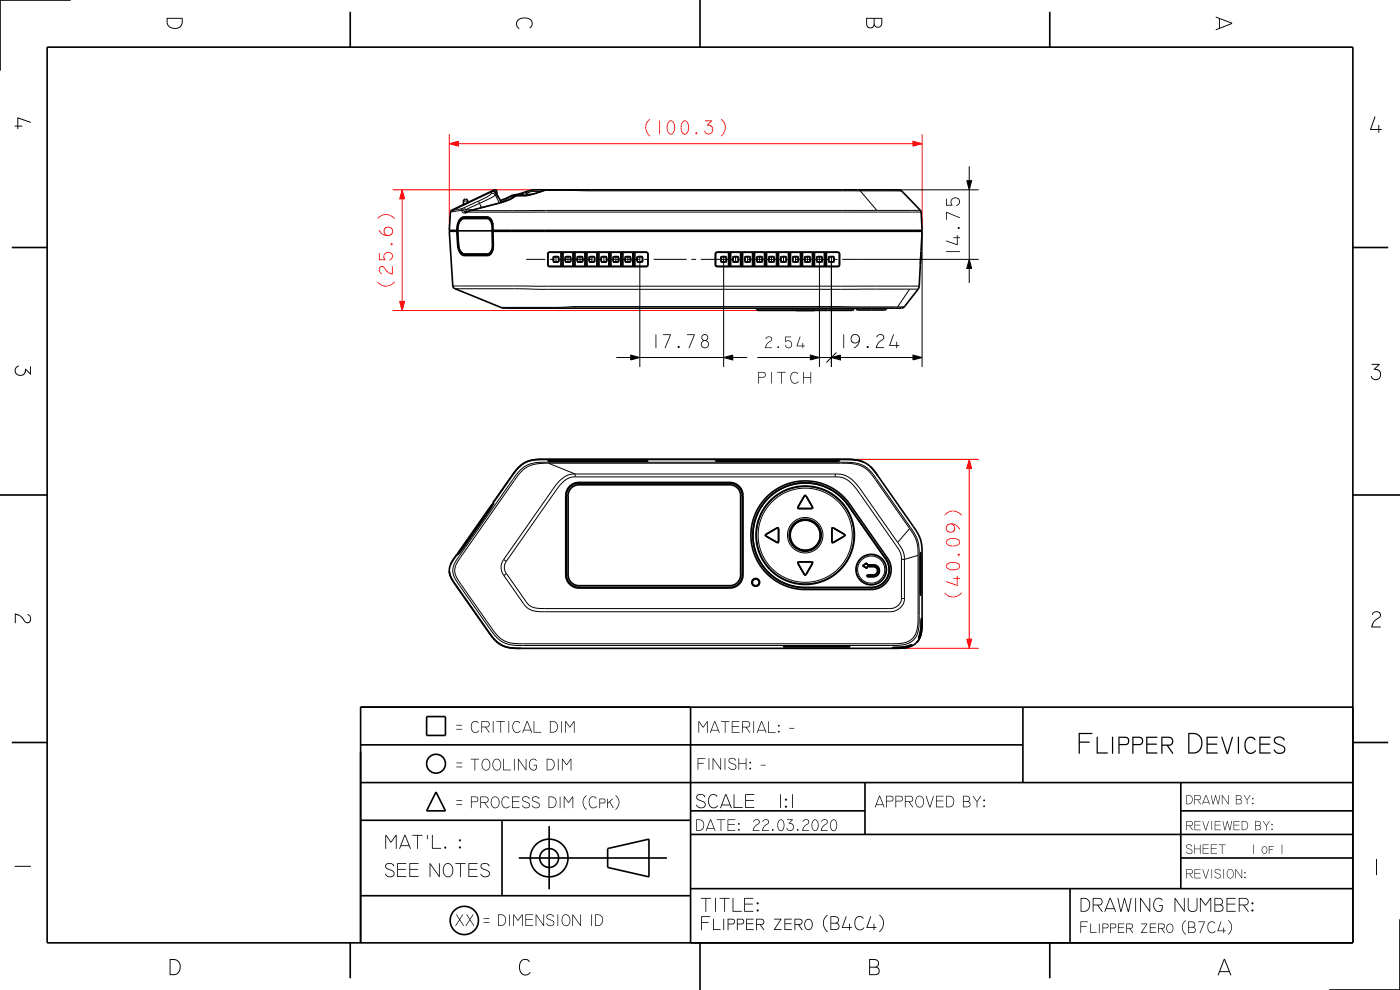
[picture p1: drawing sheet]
<svg xmlns="http://www.w3.org/2000/svg" width="297mm" height="210mm" viewBox="0 0 297 210" stroke-linecap="round" stroke-linejoin="round" font-family="sans-serif">
<path d="M95.3 28.5v20.4M195.6 28.5v20.4M83.3 40.3h41.6M83.3 65.9h86.1M178.8 97.4h28.8M189.6 137.5h18" fill="none" stroke="#f00" stroke-width=".21"/>
<g fill="none" stroke="#000" stroke-width=".21">
<path d="M96 44.9h-.4M96.2 44.6h-.4M96.2 44.6l-.2 .3M96.9 48.4h.2M97.3 51.9l-.2 .1M97.9 44.6l-1.9 .3M97.9 44.6l.1 .1M98 44.7l.2 .4 .4 .1M98 44.3l-1.8 .3M98 44.3l.3 .3M98 44.3l-.1 .3M98.3 44.6l.5 .3-.2 .3"/>
<path d="M98.3 44.6l-.3 .1M98.3 42.7h.9M98.4 46l.1 .1M98.5 53.9l.1 .1M98.5 46.2l-.1 .2M98.6 44l.1 .5M98.6 44l-.6 .3M98.6 45.2h.3M98.6 54.1l-.1 .1M98.7 44.5h.2M98.7 44.5l-.4 .1M98.9 44.5v.4l-.3 .3"/>
<path d="M99.1 44.9l-.2 .3M99.1 45.1l-.2 .1M99.2 44.9l-.1 .2M99.4 42.9l-1.4 .6M99.5 45l-.4 .1M99.7 44.7l-.2 .3M99.7 44.7h-.1M100.5 44.5h-1.6M101.5 42.6l.2 .5M101.5 42.6l-2.9 1.4M101.7 43.1l.3 .6M101.7 43.1l-3 1.4"/>
<path d="M102 43.7l.2 .4M102 43.7v.4M102.2 44.1l-2.5 .6M103.3 46l.1 .1M103.4 53.9l.1 .1M103.4 46.2l-.1 .2M103.5 54.1l-.1 .1M104.2 41.1v-.1a.73 .73 0 0 1 .9 .4M104.2 41.1a4.8 4.8 0 0 1-2.2 1.3l-.5 .2M104.3 40.7l-.1 .4M104.3 40.5l-.1 .1M104.3 40.7l-8.1 3.9"/>
<path d="M104.3 40.5h.1M104.3 40.5v.2M104.4 40.5h-.1M104.4 48.4h.2M104.5 40.5l.3 .1M104.5 40.5l.2 .1M104.5 40.5h.1M104.5 40.5h-.2M104.7 51.9h-.2M104.7 40.6l.3 .2M104.7 40.6l-.4 .1M104.9 40.7h.5"/>
<path d="M105 40.8l.1 .1M105 40.8l.2 .3M105.1 41.4l-3.4 1.7M105.1 41.4l.8 1.7M105.2 41v.1M105.2 41.1l-.1 .3M105.2 41.1l.2 .4M105.4 41.4v.1M105.4 41.5l.4 .4M105.6 41.6l.1 .2M105.6 41.7h.1M105.7 43.1l-3.5 1"/>
<path d="M105.8 43.1h-.1M108.4 41.7l-2.1 1.1M108.4 41.7h.1M108.5 41.5l-.1 .2M108.5 41.7h.1M108.6 41.7h.5M108.7 41.4l-.3 .3M108.7 41.4h.1M108.7 41.4l.1 .1M108.8 42l-3.1 1.1M108.8 42l-.2 .1M108.8 41.5l-.2 .2"/>
<path d="M108.8 41.5l-.3 .2M109 41.5h-.2l-.3 .6M109.4 41.6l-.6 .4M109.4 41.6h-.1M109.4 41.6h2M109.6 41.5h.1M109.6 41.5l-.2 .1M110.9 41.2l-2.1 .3M110.9 41.2h2.1M110.9 40.9h.1M111.6 55h4.1M111.8 41.5l-.4 .1"/>
<path d="M112.4 40.4l.1 .3M112.5 40.7l-.8 .3M113.2 40.3v.3M113.2 40.6l-.7 .1M113.2 40.6h1.7M114 40.9h.1M114 40.9l-2.6 .7M115.5 40.4l9.4 .1M115.5 40.4l-1.5 .5M116.2 40.3l-.7 .1M116.7 55h1M117.4 54.6h.1"/>
<path d="M117.4 55.4h.1M117.5 54.4v.1M117.5 55.6h.1M118 54.5v1M118.4 55.6h.1M118.4 54.4v.1M118.5 55.4h.1M118.5 54.6h.1M118.7 55h7M119.9 54.6h.1M119.9 55.4h.1M120.1 54.4v.1"/>
<path d="M120.1 55.6h.1M120.5 54.5v1M120.9 55.6h.1M120.9 54.4v.1M121.1 55.4h.1M121.1 54.6h.1M122.5 54.6h.1M122.5 55.4h.1M122.6 54.4v.1M122.6 55.6h.1M123 54.5v1M123.4 55.6h.1"/>
<path d="M123.5 54.4l-.1 .1M123.6 55.4h.1M123.6 54.6h.1M124.9 40.5h57.6M124.9 40.3v.2M125 54.6h.1M125 55.4h.1M125.1 54.4l.1 .1M125.2 55.6h-.1M125.6 54.5v1M126 55.6h.1M126 54.4v.1"/>
<path d="M126.1 55.4h.1M126.2 54.6h-.1M126.7 55h1M127.5 54.6h.1M127.6 55.4h-.1M127.7 54.4v.1M127.7 55.6h.1M128.1 54.5v1M128.5 55.6h.1M128.5 54.4v.1M128.7 55h7M128.7 55.4h.1"/>
<path d="M128.7 54.6h.1M130.1 54.6h.1M130.1 55.4h.1M130.2 54.4v.1M130.2 55.6h.1M130.7 54.5v1M131.1 55.6h.1M131.1 54.4v.1M131.2 55.4h.1M131.2 54.6h.1M132.6 54.6h.1M132.6 55.4h.1"/>
<path d="M132.8 54.4v.1M132.8 55.6h.1M133.2 54.5v1M133.6 55.6h.1M133.6 54.4v.1M133.8 55.4h.1M133.8 54.6h.1M135.2 54.6h.1M135.2 55.4h.1M135.3 54.4v.1M135.3 55.6h.1M135.7 54.5v23.3"/>
<path d="M136.1 55.6h.1M136.2 54.4l-.1 .1M136.3 55.4h.1M136.3 54.6h.1M136.7 55h1M138.7 55h7M146.7 55h1M148.7 55h7M152.9 54.6h.1M153 55.4h-.1M153.1 54.4v.1M153.1 55.6h.1"/>
<path d="M153.5 54.5v23.3M153.9 55.6h.1M153.9 54.4v.1M154.1 55.4h.1M154.1 54.6h.1M155.5 54.6h.1M155.5 55.4h.1M155.6 54.4v.1M155.6 55.6h.1M156.1 54.5v1M156.5 55.6h.1M156.5 54.4v.1"/>
<path d="M156.6 55.4h.1M156.6 54.6h.1M156.7 55h1M158 54.6h.1M158 55.4h.1M158.2 54.4v.1M158.2 55.6h.1M158.6 54.5v1M158.7 55h7M159 55.6h.1M159 54.4v.1M159.2 55.4h.1"/>
<path d="M159.2 54.6h.1M160.6 54.6h.1M160.6 55.4h.1M160.7 54.4v.1M160.7 55.6h.1M161.1 54.5v1M161.5 55.6h.1M161.6 54.4l-.1 .1M161.7 55.4h.1M161.7 54.6h.1M163.1 54.6h.1M163.1 55.4h.1"/>
<path d="M163.2 54.4l.1 .1M163.3 55.6h-.1M163.7 54.5v1M164.1 55.6h.1M164.1 54.4v.1M164.2 55.4h.1M164.3 54.6h-.1M165.6 54.6h.1M165.7 55.4h-.1M165.8 54.4v.1M165.8 55.6h.1M166.2 54.5v1"/>
<path d="M166.6 55.6h.1M166.6 54.4v.1M166.7 55h1M166.8 55.4h.1M166.8 54.6h.1M168.2 54.6h.1M168.2 55.4h.1M168.3 54.4v.1M168.3 55.6h.1M168.7 55h7M168.8 54.5v1M169.2 55.6h.1"/>
<path d="M169.2 54.4v.1M169.3 55.4h.1M169.3 54.6h.1M170.7 54.6h.1M170.7 55.4h.1M170.9 54.4v.1M170.9 55.6h.1M171.3 54.5v1M171.7 55.6h.1M171.7 54.4v.1M171.9 55.4h.1M171.9 54.6h.1"/>
<path d="M173.3 54.6h.1M173.3 55.4h.1M173.4 54.4v.1M173.4 55.6h.1M173.8 54.5v23.3M174.2 55.6h.1M174.3 54.4l-.1 .1M174.4 55.4h.1M174.4 54.6h.1M175.8 54.6h.1M175.8 55.4h.1M175.9 54.4l.1 .1"/>
<path d="M176 55.6h-.1M176.4 54.5v23.3M176.7 55h1M176.8 55.6h.1M176.8 54.4v.1M176.9 55.4h.1M177 54.6h-.1M178.7 55h28.9M182.5 40.5h8.8M182.5 40.5l3.5 4.1M189 40.3h18.6M195.3 44.6l-95.6 .1"/>
<path d="M195.3 55h.1M195.3 55v.4M195.3 54.4h.1M195.4 54l-.1 1M195.4 45h-95.9M195.6 49.1v28.7M96.1 60.7h98.9M96.5 61.2l18.5 .2 78-.1M106.8 65.2h-.5M106.8 65.2l.6 .2M122 65l-3.8 .2h-11.4M122 65v.4"/>
<path d="M122 65h55.2M160.5 65.6h20.6M177.2 65l13.2 .1M177.2 65v.4M181.6 65.5h6.4M191.9 65.1h-1.5M193 61.3l1.8 .1M193 61.3l-2.6 3.8M110.3 99.8a6.6 6.6 0 0 1 5.6-1.7h63.3l2.5 .2a6.3 6.3 0 0 1 4.3 3.3l7.2 10.4a8 8 0 0 1 1.8 5.7v14.3l-.3 2.2a3.9 3.9 0 0 1-4.1 2.7h-79.7a6.4 6.4 0 0 1-5.7-1.9l-8.3-11.6-.7-1.5-.1-1.2 .3-1.1 .6-1.1 12.1-17.2zM116.4 98.3a6.9 6.9 0 0 0-5.9 1.8l-13.4 18.9a3.5 3.5 0 0 0 .5 4.6l6.5 9.4M116.4 98.3h63.8a6.3 6.3 0 0 1 5.5 3.5l7.3 10.3M116.4 98.3l5.6 2.2"/>
<path d="M97.3 117.4h.1M98.5 115.8h.1M103.4 108.8h.1M104.5 107.1h.1M106.8 118.7a2.84 2.84 0 0 0 .1 3.4M106.8 118.7l.6 .4M107.4 119.1a2.17 2.17 0 0 0 0 2.6M120 105.1h.5M122 100.5a5.4 5.4 0 0 0-4.6 3.1l-10.6 15.1M122 101.2a5 5 0 0 0-4.1 2.8l-10.5 15.1M122 100.5h55.2M122 100.5v.7"/>
<path d="M122 101.2h55.2M122.8 102.3v.5M154.8 102.3v.5M157.1 105.1h.5M162.5 113.4h.1M162.5 113.7h.1M164.9 112h.1M164.9 115.1h.1M165.2 112.1h.1M165.2 114.9h.1M169.3 107.6h.1M169.3 119.5h.1"/>
<path d="M169.4 107.9h.1M169.4 119.2h.1M170.6 105.2h.1M171 105.2h.1M172.2 107.9h.1M172.2 119.2h.1M172.4 119.5h.1M172.4 107.6h.1M176.5 112.1h.1M176.5 114.9h.1M176.8 115.1h.1M176.8 112h.1"/>
<path d="M177.2 100.5h.3a5.8 5.8 0 0 1 4.9 3l8 11.6M177.2 101.2h1.1l1 .4 .9 .6 1 .9 9 12.7a4.3 4.3 0 0 1 1 2.9M177.2 100.5v.7M179.2 113.7h.1M179.2 113.4h.1M179.9 107.2h.1M180.3 106.9l-.4 .3M185.3 119.8h.1M187.9 118.6h.1M188.3 118.4l-.4 .2M190.4 115.1l.6 .7a4.4 4.4 0 0 1 .9 2.9M191.2 118.7h.7"/>
<path d="M191.2 118.7v8.3M191.9 118.7v8.3M193 112.1l.4 .6a7.5 7.5 0 0 1 1.4 5v13.5l-.2 1.9-.4 1.4-.5 .8-.8 .7-1.2 .4-2.7 .2h-78.1a6.4 6.4 0 0 1-6.8-3.6M193 112.1l-2.6 3M194.8 117.8l-2.9 .9M195.2 118.5h.2M195.2 118.5v6.4M195.3 117.4l-.1 1.1M195.3 117.4h.1M195.3 117.2v.2M195.3 117.2v.1M195.3 117.2h.1"/>
<path d="M195.3 117.2l.1 .2M195.4 117.4v1.1M195.4 117.4l-.1 .1M195.4 118.5v6.4M103.8 133.2h.1M104.1 133h.1M106.9 122.1l4.3 6.2a4.4 4.4 0 0 0 4.2 1.5l74-.1a2.89 2.89 0 0 0 2.5-2.7M107.4 121.7l4.6 6.4 .9 .6 1.3 .4h74.6a2.37 2.37 0 0 0 2.4-2.1M107.4 121.7l-.5 .4M120 121.9h.5M122.8 124.2v.5M154.8 124.2v.5"/>
<path d="M157.1 121.9h.5M166.2 137.2l1.5 .1M166.2 137.2h.1M166.4 137.1l-.2 .1M166.5 137.1l-.3 .1M166.9 137.1h12.7M167.7 137.1l-1.5 .1M167.7 137.1v.2M167.7 137.1h11.1M167.7 137.3h11.1M170.7 121.9h-.1M170.8 124.6v.5"/>
<path d="M171 121.9h.1M178.8 137.1l1.5 .1M178.8 137.1v.2M180 137.1l.3 .1M180.1 137.1l.2 .1M180.3 137.2l-1.5 .1M180.3 137.2h.1M183.9 122.1h.1M183.9 122.2h.1M184.1 122h.1M184.1 122.3h.1M184.8 124.6v.5"/>
<path d="M185.3 120.2h.1M185.3 122h.1M185.3 122.3h.1M189.2 137.4l1.5 .1M189.2 137.4h.1M189.3 137.4h-.1M189.4 137.4h-.2M190.7 137.3v.2M191.2 127h.7M192.6 137v.1M192.6 137.1l-.8 .1M192.6 137.1v.2"/>
<path d="M192.6 137.3l-1.9 .2M193.1 136.8l-.5 .3M193.3 136.8l.2 .1M193.5 136.8h-.2a12.4 12.4 0 0 1-4.1 .6M193.5 136.8h-.2M193.5 136.8v.1M193.5 136.9l-.9 .4M194.8 135.4h.1M194.9 135.3l-.1 .1M194.9 135.2v.2M195.1 134.5h.1M195.1 134.5l-.2 .6"/>
<path d="M195.1 134.5h.2M195.2 124.9l.1 1.4M195.2 124.9h.2M195.3 126.2v.1M195.3 133.7l-.2 .8M195.3 126.3h.1M195.3 134.5l-.4 .9M195.4 132.7l-.1 1.2-.5 1.5M195.4 132.6h.2M195.4 124.9l-.1 1.4M195.4 131.3v1.4M195.5 131.1l-.1 .2"/>
<path d="M195.5 131.1l.1 1.5M195.5 131.1h.1M195.6 132.6l-.3 1.9"/>
<circle cx="170.8" cy="113.5" r="3.1"/>
<circle cx="170.8" cy="113.5" r="10.3"/>
<circle cx="170.8" cy="113.5" r="3.8"/>
<circle cx="170.8" cy="113.5" r="10"/>
<circle cx="184.8" cy="120.8" r="2.88"/>
<circle cx="184.8" cy="120.8" r="3.2"/>
</g>
<g fill="none" stroke="#000" stroke-width=".35">
<path d="M10 10h277v190h-277zM15 0h-15v15M74.3 2.5v7.5M148.5 0v10M222.7 2.5v7.5M2.5 52.5h7.5M95.3 49.1l.8 11.6a2.18 2.18 0 0 0 1.6 1l8.6 3.5 .7 .2M95.3 48.9h1.6M95.3 49.1h1.6M95.3 48.9l.1 .1M95.4 49h100.1M95.4 49l-.1 .1"/>
<path d="M96.9 49.1l.3 3.4 .3 .9 .5 .6 .5 .2h4.9a1.94 1.94 0 0 0 1.3-2.2l-.1-2.9M96.9 48.9l.1 .1M97 49l.4 3.9a1.5 1.5 0 0 0 1.2 1.2h5l.7-.6M97 49l-.1 .1M97.6 47l.7-.6h5a1.68 1.68 0 0 1 1.1 2l.1 3.5a1.61 1.61 0 0 1-1.1 2h-4.9l-.4-.2-.4-.4M97.6 47l-.4 .8-.1 1.2 .2 3.2 .4 1.1M97.7 53.3l.4 .5 .4 .2h5.4M98 43.5l-2.4 1.3-.3 4.1M98.1 43.5h-.1M98.6 54l.4 .1M99 46.1l-.4 .1M99.4 42.9l-.2 .1-.1-.6-.1-.1h-.5l-.2 .4v.7l-.2 .1"/>
<path d="M103.4 46.2a1.39 1.39 0 0 1 1.1 1.4M103.8 46.2h-5.3a1.25 1.25 0 0 0-.9 .8M104.2 40.6l-6.1 2.9M104.3 46.7l.3 .9v1.3M104.3 46.7a1.12 1.12 0 0 0-1-.7l-5.2 .1-.4 .3-.5 .7-.3 1.8M104.3 46.7l-.8-.6h-5a2.11 2.11 0 0 0-1.4 2.3l-.1 .6M104.4 40.5l-.2 .1M104.5 40.5l.5 .3M104.5 40.5l.4-.2 .5 .1v1M104.5 40.5h-.1M104.6 48.9h91M104.6 48.9v.2"/>
<path d="M104.6 49.1h91M104.6 48.9v.1M104.6 52.7a1.36 1.36 0 0 1-1.1 1.3M105 40.8l.5 .8M105.5 41.6h.1M105.6 41.6l.1 .2M105.6 41.7l.1 .1M105.7 41.8l.6 1.2M109.7 41.5h-.3a8.7 8.7 0 0 1-3.6 1.6l-7 1.8M110.9 41.5v-.5l.4-.2 .4 .1 .1 .6M111 40.9h-.1a12.9 12.9 0 0 0-4.5 1.6h-.3M111.3 40.8l1.9-.5h77.5l.6 .2 4 4.2 .3 4.2"/>
<path d="M116.2 53.7v2.6M116.2 53.7h.1M116.2 40.3l-4.4 1.2h-2.9M116.2 56.3l.2 .2M116.2 56.3h.1M116.4 53.5h20.8M116.4 53.5l-.2 .2M116.4 53.5h.1M116.4 56.5h20.8M116.4 53.5h2.6M116.4 56.5h.1M117.4 55.4v-.8l1-.2 .1 .2v.9l-1 .1"/>
<path d="M117.4 55.4l.1 .2M117.4 54.6l.1-.1h.9l.1 .1M119 53.5h.2M119 53.5v3h.2M119.2 53.5v3M119.4 53.5h2.1M119.4 53.5v3h-.2M119.4 53.5h-.2M119.9 55.4l.2 .2M119.9 55.4v-.8l.2-.2h.8l.2 1M119.9 54.6l.2-.1h.8l.2 .1M120.1 55.6h.8"/>
<path d="M121.1 55.4l-.2 .2M121.5 53.5h.3M121.5 53.5v3h.3M121.8 53.5v3M122 53.5h2.1M122 53.5v3h-.2M122 53.5h-.2M122.5 55.4l.1 .2M122.5 55.4v-.8l1-.2 .1 1-.1 .2M122.5 54.6l.1-.1h.9l.1 .9-.2 .2M122.6 55.6h.9M124.1 53.5h.2"/>
<path d="M124.1 53.5v3h.2M124.3 53.5v3M124.5 53.5h2.1M124.5 53.5v3h-.2M124.5 53.5h-.2M125 54.6l1-.2 .1 1.1-.1 .1h-.9zM125 54.6l.2-.1h.8l.1 .9-.1 .2M126.6 53.5h.2M126.6 53.5v3h.2M126.8 53.5v3M127.1 53.5h2.1M127.1 53.5h-.3"/>
<path d="M127.1 53.5v3h-.3M127.5 54.6l1.1-.2 .1 1.1-.2 .1h-.8zM127.6 54.6l.1-.1h.9l.1 .9-.2 .2M129.2 53.5h.2M129.2 53.5v3h.2M129.4 53.5v3M129.6 53.5h2.1M129.6 53.5v3h-.2M129.6 53.5h-.2M130.1 55.4v-.8l.1-.2h.9l.1 1M130.1 55.4l.1 .2h.9l.1-.2M130.1 55.4l.1 .2"/>
<path d="M130.1 54.6l.1-.1h.9l.1 .1M131.2 55.4l-.1 .2M131.7 53.5h.2M131.7 53.5v3h.2M131.9 53.5v3M132.1 53.5h2.1M132.1 53.5v3h-.2M132.1 53.5h-.2M132.6 55.4v-.8l.2-.2h.8l.2 1M132.6 55.4l.2 .2h.8l.2-.2M132.6 55.4l.2 .2M132.6 54.6l.2-.1h.8l.2 .1"/>
<path d="M133.8 55.4l-.2 .2M134.2 53.5h.3M134.2 53.5v3h.3M134.5 53.5v3M134.7 53.5h2.5M134.7 53.5v3h-.2M134.7 53.5h-.2M135.2 54.6l1-.2 .1 .2v.9l-1 .1zM136.3 54.6l-.2-.1-.9 .1v.8l.1 .2M137.2 53.5l.2 .2M137.2 56.5h.1M137.2 53.5h.1"/>
<path d="M137.2 53.5l.3 .2M137.4 53.7l.1 2.6M137.5 56.3l-.3 .2M137.5 53.7h-.1M137.5 53.7v2.6M151.8 53.7h.1M151.8 56.3l.2 .2M151.8 53.7v2.6M151.8 56.3h.1M152 53.5h2.6M152 53.5l-.2 .2M152 53.5h25.9"/>
<path d="M152 56.5h25.9M152 56.5h.1M152.9 54.6l1.1-.2 .1 1.1-.2 .1h-.8zM153 54.6l.1-.1h.9l.1 .1M154.1 55.4l-.2 .2M154.6 53.5v3h.2M154.6 53.5h.2M154.8 53.5v3M155 53.5h2.1M155 53.5h-.2M155 53.5v3h-.2M155.5 55.4l.1 .2h.9l.1-.2"/>
<path d="M155.5 55.4v-.8l.1-.2h.9l.1 1M155.5 54.6l.1-.1h.9l.1 .1M155.5 55.4l.1 .2M156.6 55.4l-.1 .2M157.1 53.5v3h.2M157.1 53.5h.2M157.3 53.5v3M157.5 53.5h-.2M157.5 53.5v3h-.2M157.5 53.5h2.1M158 54.6l1-.2 .2 .2v.9l-1.1 .1zM159.2 54.6l-.2-.1-1 .1v.8l.2 .2"/>
<path d="M159.6 53.5v3h.3M159.6 53.5h.3M159.9 53.5v3M160.1 53.5h2.1M160.1 53.5h-.2M160.1 53.5v3h-.2M160.6 54.6l1-.2 .1 .2v.9l-1 .1zM161.7 54.6l-.2-.1-.9 .1v.8l.1 .2M162.2 53.5v3h.2M162.2 53.5h.2M162.4 53.5v3M162.6 53.5h2.1"/>
<path d="M162.6 53.5h-.2M162.6 53.5v3h-.2M163.1 54.6l1-.2 .2 .2-.1 .9-1 .1zM164.2 54.6l-.1-.1-1 .1v.8l.2 .2M164.7 53.5v3h.2M164.7 53.5h.2M164.9 53.5v3M165.2 53.5v3h-.3M165.2 53.5h2.1M165.2 53.5h-.3M165.6 55.4v-.8l1.1-.2 .1 .2v.9l-1 .1M165.6 55.4l.2 .2"/>
<path d="M165.7 54.6l.1-.1h.9l.1 .1M165.7 55.4l.1 .2M167.3 53.5v3h.2M167.3 53.5h.2M167.5 53.5v3M167.7 53.5h2.1M167.7 53.5h-.2M167.7 53.5v3h-.2M168.2 55.4l.1 .2M168.2 55.4v-.8l1-.2 .1 1-.1 .2M168.2 54.6l.1-.1h.9l.1 .9-.1 .2M168.3 55.6h.9"/>
<path d="M169.8 53.5v3h.2M169.8 53.5h.2M170 53.5v3M170.2 53.5h2.1M170.2 53.5h-.2M170.2 53.5v3h-.2M170.7 55.4l.2 .2M170.7 55.4v-.8l1-.2 .2 1-.2 .2M170.7 54.6l.2-.1h.8l.2 .9-.2 .2M170.9 55.6h.8M172.3 53.5v3h.3M172.3 53.5h.3"/>
<path d="M172.6 53.5v3M172.8 53.5h2.1M172.8 53.5h-.2M172.8 53.5v3h-.2M173.3 54.6l1-.2 .1 1.1-.1 .1h-.9zM173.3 54.6l.1-.1h.9l.1 .9-.2 .2M174.9 53.5v3h.2M174.9 53.5h.2M175.1 53.5v3M175.3 53.5h2.6M175.3 53.5h-.2M175.3 53.5v3h-.2"/>
<path d="M175.8 54.6l1-.2 .1 1.1-.1 .1h-.9zM175.8 54.6l.2-.1h.8l.1 .1M176.9 55.4l-.1 .2M177.9 53.5l.2 .2M177.9 56.5h.1M177.9 53.5h.1M178.1 53.7v2.6M178.1 56.3l-.2 .2M178.1 56.3h.1M178.1 53.7h.1M195.3 55.4l-.4 5.7-3 4-.7 .3h-84.2M195.4 53.6v.4"/>
<path d="M195.5 49l.1 .1M195.6 48.9l-.1 .1M195.6 49.1l-.3 6.9M287 52.5h7.5M160.5 65.4l.1 .4h.2h20h.3l.1-.4M168.8 65.8h4M181.6 65.4l.1 .3 .2 .1h5.8l.2-.1 .1-.3M115.5 97.4l-1.7 .1a6.1 6.1 0 0 0-5.1 3.3l-.2 .3M115.5 97.4l-2.5 .2-1.6 .5-1.5 1.2-1.4 1.8M115.5 97.4h63.3M116.4 97.7h20.8M116.4 97.7h-.2v.1h.2"/>
<path d="M116.4 97.7v.1M116.4 97.8h20.8M137.2 97.7v.1M137.2 97.7h.3v.1h-.3M152 97.7h-.2v.1h.2M152 97.7v.1M152 97.7h25.9M152 97.8h25.9M177.9 97.7h.2v.1h-.2M177.9 97.7v.1M178.8 97.4l2.6 .1 1.8 .5M178.8 97.4l2.7 .2a6.2 6.2 0 0 1 4.8 3.4"/>
<path d="M184.7 99l1.6 2M0 105h10M96.6 118.1l-1 1.6M96.6 118.1l-1 1.5-.3 1.5 .4 1.3 1 1.7M96.9 117.6l-.3 .5M96.9 117.6h.2M97 117.6h.1M97 117.6h-.1M97.1 117.3v.3M97.1 117.5l-.1 .1M97.1 117.6h.1M98.5 115.8l-1 1.4-.4 .1"/>
<path d="M98.5 115.8l-1.4 1.8M104.4 106.9v.3l-.5 .9-5.4 7.7M104.4 106.9l-7.3 10.4M104.6 106.7v.1M104.6 106.7l.1 .1M104.6 106.9h.1M104.6 106.9v.1M104.6 106.9h-.2M104.6 106.7l-.1 .2M104.6 106.8h.1M104.6 106.8v.1M104.7 106.8l-1.3 2"/>
<path d="M108.5 101.1l-3.9 5.6M120.8 103.2a2.81 2.81 0 0 1 2-.9h32a2.81 2.81 0 0 1 2.8 2.8v16.8a2.81 2.81 0 0 1-2.8 2.8h-32a2.8 2.8 0 0 1-2.8-2.8v-16.8a2.77 2.77 0 0 1 .8-1.9zM121 103.2a2.69 2.69 0 0 1 1.8-.7h32a2.66 2.66 0 0 1 2.7 2.6v16.8a2.66 2.66 0 0 1-2.7 2.7h-32a2.67 2.67 0 0 1-2.6-2.7v-16.8a2.66 2.66 0 0 1 .8-1.9zM121.2 103.5l.7-.5 .9-.2h32a2.29 2.29 0 0 1 2.3 2.3v16.8a2.29 2.29 0 0 1-2.3 2.3h-32a2.29 2.29 0 0 1-2.3-2.3v-16.8a2.29 2.29 0 0 1 .7-1.6zM162.5 113.4v.3l2.4 1.4M162.5 113.4l2.5-1.4 .2 .1-.1 3h-.2l-2.4-1.4zM162.6 105.5a11.5 11.5 0 0 1 17.7 1.4l8 11.5a4.2 4.2 0 0 1-3.5 6.7h-14a11.5 11.5 0 0 1-10.6-7.1 11.5 11.5 0 0 1 2.4-12.5zM162.9 105.8a11.1 11.1 0 0 1 17 1.4l8 11.4a3.8 3.8 0 0 1-3.1 6h-14a11.1 11.1 0 0 1-10.2-6.8 11.1 11.1 0 0 1 2.3-12zM169.3 119.3l2.9-.1 .2 .3-1.6 2.5-.1-.1zM169.3 107.6l.1 .3M169.4 119.2l-.1 .3M170.6 105.2h.4"/>
<path d="M170.7 105.2h.3M170.7 105.2l-1.4 2.4 .1 .3M171 105.2l1.4 2.6-3 .1M176.8 112l2.4 1.4v.3M176.8 112l-.3 .1v2.8l.3 .2M179.2 113.7l-2.4 1.4M183 120l.9 .6M183 120h.1M183.9 119.4v.4h1.4a1.25 1.25 0 0 1 1.2 1.3 1.25 1.25 0 0 1-1.2 1.2h-1.2l-.2-.1 .2-.2h1.2a.9 .9 0 0 0 .9-.9 .9 .9 0 0 0-.9-.9h-1.4v.4M183.9 119.4l-.9 .6M183.9 119.4h.1M186.3 101l7.5 10.7a8 8 0 0 1 1.8 5.8v14"/>
<path d="M195.2 117.7l.1 8.5M195.3 114.4h.1M195.3 117.2v.5M287 105h10M95.3 121.1l.3 1.3 1.1 1.7M96.7 124.1l6.8 9.7M103.5 133.8l1.5 2 1.4 1.1 1.8 .5 2.4 .1M103.5 133.8l1.3 1.8a6.4 6.4 0 0 0 5.8 1.9M166.4 137.1h13.7M183.9 120.6h.1M192.7 137.3l-1.2 .2M193.4 136.8h-.1a10.5 10.5 0 0 1-4 .6"/>
<path d="M195.5 131.2l-.2 2.6-.4 1.5M195.6 131.5l-.2 3-.4 1-.6 .8M195.6 131.5l-.2 3.1a3.9 3.9 0 0 1-4.2 2.9h-80.6M2.5 157.5h7.5M76.5 158h140.5M90.5 152h4v4h-4zM146.5 150v50M217 150v16M287 157.5h7.5M287 150h-210.5v50M76.5 166h210.5M76.5 174h70"/>
<path d="M92.5 168l2 4h-4zM106.5 174v16M116.5 175.2v13.4M146.5 177h140.5M146.5 172h37M183.5 166v11M250.5 172h36.5M250.5 166v22.5M76.5 190h70M110 182h31.5M128.9 180l8.8-2v8l-8.8-2zM146.5 188.5h140.5"/>
<path d="M227 188.5v11.5M250.5 182h36.5M297 195v15h-15M74.3 200v7.5M148.5 200v10M222.7 200v7.5"/>
<circle cx="170.8" cy="113.5" r="10.4"/>
<circle cx="170.8" cy="113.5" r="3.2"/>
<circle cx="170.8" cy="113.5" r="3.4"/>
<circle cx="160.3" cy="123.5" r=".84"/>
<circle cx="160.3" cy="123.5" r=".71"/>
<circle cx="184.8" cy="120.8" r="3.2"/>
<circle cx="92.5" cy="162" r="2"/>
<circle cx="98.5" cy="195.3" r="3"/>
<circle cx="116.5" cy="182" r="4"/>
<circle cx="116.5" cy="182" r="2"/>
</g>
<g fill="#000">
<path d="M35.3 3.8h3.5v.8a1.73 1.73 0 0 1-1.7 1.5 1.73 1.73 0 0 1-1.8-1.4zM35.5 4v.7a1.52 1.52 0 0 0 1.6 1.2 1.52 1.52 0 0 0 1.5-1.3v-.6z" fill-rule="evenodd"/>
<path d="M109.8 4.2a2 2 0 0 1 3.2 .6l-.1 .8-.5 .4 .4-.8a1.22 1.22 0 0 0-1.7-1.3 1.23 1.23 0 0 0-1.3 .7 1.23 1.23 0 0 0 .4 1.5l-.3-.1-.3-.5a1.26 1.26 0 0 1 .2-1.3z" fill-rule="evenodd"/>
<path d="M183.7 3.8h3.5v1a.9 .9 0 0 1-.6 1 .9 .9 0 0 1-1.1-.4l-.1 .3a.91 .91 0 0 1-1.1 .2 .91 .91 0 0 1-.6-1zM185.5 4v.7a.73 .73 0 0 0 .7 1 .73 .73 0 0 0 .8-.9v-.8zM183.9 4v.9a.73 .73 0 0 0 .8 .9 .73 .73 0 0 0 .6-1v-.8z" fill-rule="evenodd"/>
<path d="M257.9 3.6l3.4 1.2 .1 .2-3.4 1.4-.1-.2 .7-.2v-2l-.7-.3zM258.8 4.1v1.8l2.3-1z" fill-rule="evenodd"/>
<path d="M3.7 24.9l2.8 1 .1 .1-2.7-.9v1.5h.7l.1 .2-.8 .1v.4l-.2 .1v-.5l-.6-.1 .6-.1z" fill-rule="evenodd"/>
<path d="M291.6 24.7l.2 .1-.9 2.6h1.5v-.8l.1-.1 .1 .9 .5 .1-.5 .1v.5h-.2v-.5l-1.8-.1z" fill-rule="evenodd"/>
<path d="M3.4 77.8l.6-.2-.5 .4-.2 .4a1.04 1.04 0 0 0 1.2 1.1 1.04 1.04 0 0 0 .9-1.3l1 .9v-1.3l.2-.1-.1 1.8-1-.9a1.19 1.19 0 0 1-1.6 1.1 1.19 1.19 0 0 1-.5-1.9z" fill-rule="evenodd"/>
<path d="M291 77.2h1.7l-.9 1a1.19 1.19 0 0 1 1.1 1.8 1.19 1.19 0 0 1-2.1 0v-.2l.1-.1 .3 .5 .5 .2a1.04 1.04 0 0 0 1.1-1.1 1.04 1.04 0 0 0-1.4-.9l1-1h-1.4z" fill-rule="evenodd"/>
<path d="M3.1 130.1l1 .3 .7 .6a1.45 1.45 0 0 0 1.1 1l.4-.2 .1-.4-.1-.6-.5-.4 .1-.1a.96 .96 0 0 1 .7 1.1 .96 .96 0 0 1-1.1 .7l-.3-.2a2.38 2.38 0 0 0-1.9-1.5v1.7l-.1 .1z" fill-rule="evenodd"/>
<path d="M291.3 129.9a.91 .91 0 0 1 1.2-.2 .91 .91 0 0 1 .3 1.2l-.2 .2a2.38 2.38 0 0 0-1.5 1.8h1.7l.1 .2h-2l.3-1 .5-.6a1.46 1.46 0 0 0 1-1.1l-.2-.4-.5-.1-.5 .1-.4 .4-.1-.1z" fill-rule="evenodd"/>
<path d="M96.8 153.8h1.2l-1.1 .1zM96.8 154.6l1.2 .1-1.1 .1zM100.2 153.2l.3-.2h.5l.3 .1 .2 .3-.6-.3a1.13 1.13 0 0 0-.9 1.1 1.13 1.13 0 0 0 1 1.1l.6-.3-.5 .4a1.2 1.2 0 0 1-1.1-1.8zM102.1 153h1.2l.4 .2 .2 .4-.1 .4-.3 .3h-.4l.7 1.1-.9-1.1h-.6v1.1h-.2zM102.3 153.1v1h1.1l.3-.2v-.4l-.2-.3zM104.6 153h.1l-.1 2.4zM105.3 153h1.8v.1h-.8v2.3h-.1v-2.3h-.8zM107.9 153h.1v2.4zM109.1 153.2l.3-.2h.5l.4 .4-.6-.3a1.15 1.15 0 0 0-.9 1.1 1.15 1.15 0 0 0 .9 1.1l.7-.3-.5 .4a1.17 1.17 0 0 1-1.2-1.7zM111.7 153h.2l.9 2.4-.2-.5h-1.5l-.1 .5h-.2zM111.8 153.1l-.6 1.7h1.3zM113.2 153h.1v2.3h1.5v.1h-1.6zM116.7 153h.6a1.23 1.23 0 0 1 1 1.2 1.23 1.23 0 0 1-1 1.2h-.6zM116.8 153.1v2.2h.5a1.09 1.09 0 0 0 .9-1.1 1.09 1.09 0 0 0-.9-1.1zM119 153h.2l-.1 2.4zM119.9 153h.2l.8 1.1 .8-1.1h.2v2.4h-.2v-2.2l-.8 1.1-.9-1.1v2.2h-.1z" fill-rule="evenodd"/>
<path d="M148.2 153l.2 .1 .8 1.1 .8-1.2h.2l-.1 2.5-.1-.1v-2.2l-.8 1.2-.9-1.2v2.2h-.1zM151.5 153h.2l.9 2.5-.3-.5h-1.4l-.1 .4h-.2zM151.6 153.1l-.6 1.7h1.3zM152.9 153h1.8v.1h-.8v2.4l-.1-.1v-2.3h-.8zM155.2 153h1.7l-.1 .1h-1.4v.9l1.4 .1-1.4 .1v1.1h1.4v.1h-1.6zM157.4 153h1.2l.4 .2 .1 .4v.4l-.3 .3h-.4l.7 1.1-.9-1.1h-.6v1.1h-.2zM157.6 153.1v1.1h1l.3-.2 .1-.4-.2-.4zM159.8 153l.2 .1-.1 2.4zM161.5 153h.2l.9 2.5-.3-.5h-1.4l-.2 .4h-.1zM161.6 153.1l-.7 1.7h1.3zM163 153h.1v2.3h1.4v.1h-1.6zM165 154a.2 .2 0 0 1 .4 0 .2 .2 0 0 1-.4 0zM165 155.2a.2 .2 0 0 1 .4 0 .2 .2 0 0 1-.4 0zM167.4 154.4l1.1 .1-1 .1z" fill-rule="evenodd"/>
<path d="M228.8 155.5h2.8l.2 .1-.2 .1h-2.5v1.6h2l.1 .2-2.1 .1-.1 2.3-.2-.1zM232.7 156.3l.2 .1v3.2h2l.1 .2-2.4 .1zM235.9 156.3l.3 .1v3.4l-.2 .1-.1-.1zM237.3 156.3h1.4a.91 .91 0 0 1 .9 .8 .91 .91 0 0 1-.9 1h-1.2v1.7l-.2 .1zM237.5 156.5v1.3l1.6-.1a.69 .69 0 0 0 .2-.7 .69 .69 0 0 0-.6-.5zM240.2 156.3h1.4a.91 .91 0 0 1 .9 .8 .91 .91 0 0 1-.8 1h-1.2v1.7l-.3 .1zM240.5 156.5v1.3l1.6-.1a.69 .69 0 0 0 .1-.7 .69 .69 0 0 0-.6-.5zM243.2 156.3h2.3l-.1 .2h-2v1.2l2 .1-.1 .2h-1.9v1.6h2l.1 .2-2.3 .1zM246.4 156.3h1.5a.98 .98 0 0 1 1 .8 .98 .98 0 0 1-.8 1.1h-.3l1.1 1.7h-.2l-1.2-1.7h-.9v1.6l-.2 .1zM246.6 156.5v1.4h1.5l.5-.4a.71 .71 0 0 0-.7-1zM252.1 155.5h1.1a2.24 2.24 0 0 1 1.9 2 2.24 2.24 0 0 1-1.5 2.3l-1.5 .1zM252.3 155.7v3.9h.9a1.97 1.97 0 0 0 1.6-1.9 1.97 1.97 0 0 0-1.5-2zM256 156.3h2.3l-.1 .2h-2v1.2l2 .1-.1 .2h-1.9v1.6h2l.1 .2-2.3 .1zM259.1 156.3l.2 .1 1.1 3.2 .9-3.2 .3-.1-1.1 3.6h-.3zM262.6 156.3l.3 .1v3.4l-.2 .1-.1-.1zM264.5 156.6a1 1 0 0 1 1-.4 1 1 0 0 1 .8 .8h-.1a1.03 1.03 0 0 0-1.3-.4 1.03 1.03 0 0 0-.6 1.2 1.37 1.37 0 0 0 1.3 1.8l.8-.4v.2l-.6 .4a1.38 1.38 0 0 1-1.8-1.6l.1-1zM267.2 156.3h2.3l-.1 .2h-2v1.2l2 .1-.1 .2h-1.9v1.6h2l.1 .2-2.3 .1zM270.4 156.5a1.28 1.28 0 0 1 2.1 .5l-.2 .1-.3-.5a1.02 1.02 0 0 0-1.5 .5 2.42 2.42 0 0 0 1.7 1.1 1 1 0 0 1 .3 1.3 1 1 0 0 1-1.2 .4 .93 .93 0 0 1-1.1-.9h.2l.3 .4a1.06 1.06 0 0 0 1.7-.4 2.13 2.13 0 0 0-1.7-1.2l-.5-.5z" fill-rule="evenodd"/>
<path d="M81.8 177.1l.2 .1 .9 1.3 1-1.3 .2-.1v3l-.1-.1v-2.6l-1.1 1.3-1-1.3v2.6l-.1 .1zM85.8 177.1l.2 .1 1.1 2.9-.3-.6h-1.7l-.2 .5h-.2zM85.9 177.3l-.8 2h1.6zM87.5 177.1h2.1v.2h-1v2.8l-.1-.1v-2.7h-1zM90.6 177.1l.1 .1v.8zM91.7 177.1l.1 .1v2.7h1.7v.1h-1.9zM94.2 179.8a.25 .25 0 0 1 .5 0 .25 .25 0 0 1-.5 0zM97.4 178.3a.22 .22 0 0 1 .4 0 .22 .22 0 0 1-.4 0zM97.4 179.8a.22 .22 0 0 1 .4 0 .22 .22 0 0 1-.4 0z" fill-rule="evenodd"/>
<path d="M96.8 161.8l1.2 .1h-1.1zM96.8 162.6l1.2 .1-1.1 .1zM99.9 161h1.7l-.8 .1v2.3h-.1v-2.3h-.8zM102.5 161.2a1 1 0 0 1 1.2 0 1 1 0 0 1 .3 1.2 .95 .95 0 0 1-1 1 .95 .95 0 0 1-.8-1.2zM102.6 161.3l-.3 .9a.84 .84 0 0 0 .9 1.1 .84 .84 0 0 0 .7-1.2 .81 .81 0 0 0-.4-.8 .81 .81 0 0 0-.9 0zM104.8 161.2a1 1 0 0 1 1.2 0 1 1 0 0 1 .3 1.2 .95 .95 0 0 1-1 1 .95 .95 0 0 1-.8-1.2zM104.9 161.3l-.3 .8a.81 .81 0 0 0 .3 1 .81 .81 0 0 0 1.1-.1l.2-.7a.86 .86 0 0 0-.3-1 .86 .86 0 0 0-1 0zM106.8 161h.1v2.3h1.4v.1h-1.5zM109.1 161h.1l-.1 2.4zM109.9 161l1.6 2.1v-2.1h.2v2.4l-1.7-2.2v2.2h-.1zM112.5 161.2l.4-.2 .4-.1 .4 .2 .1 .3-.5-.3a1.1 1.1 0 0 0-.9 1.1 1.1 1.1 0 0 0 1 1.1l.3-.3v-.6l-.5-.1 .7-.1v.3a.82 .82 0 0 1-.7 1 .82 .82 0 0 1-.9-.8 1.6 1.6 0 0 1 .2-1.5zM116 161h.6a1.23 1.23 0 0 1 1.1 1.2 1.23 1.23 0 0 1-1.1 1.2h-.6zM116.1 161.1v2.2h.5a1.09 1.09 0 0 0 .9-1.1 1.09 1.09 0 0 0-.9-1.1zM118.4 161h.1l-.1 2.4zM119.2 161h.2l.8 1.1 .8-1.1h.2v2.4h-.1v-2.2l-.9 1.1-.8-1.1v2.2h-.2z" fill-rule="evenodd"/>
<path d="M96.8 169.8l1.2 .1h-1.1zM96.8 170.6l1.2 .1-1.1 .1zM99.9 169h1a.6 .6 0 0 1 .6 .5 .6 .6 0 0 1-.6 .7h-.9v1.2h-.1zM100 169.1v.9h1l.3-.2a.49 .49 0 0 0-.4-.7zM101.9 169h1.2l.4 .2 .1 .4v.4l-.3 .3h-.4l.7 1.1-.9-1.1h-.7v1.1h-.1zM102.1 169.1l-.1 1h1.2l.2-.2 .1-.4-.3-.3zM104.5 169.2a1 1 0 0 1 1.2 0 1 1 0 0 1 .3 1.2 .95 .95 0 0 1-1.1 1 .95 .95 0 0 1-.8-1.2zM104.6 169.3l-.3 .9a.84 .84 0 0 0 .8 1.1 .84 .84 0 0 0 .7-1.2 .81 .81 0 0 0-.3-.8 .81 .81 0 0 0-.9 0zM106.7 169.2l.8-.2 .5 .4-.6-.3a1.18 1.18 0 0 0-.9 1 1.18 1.18 0 0 0 .6 1.2h.5l.5-.3-.5 .4a1.16 1.16 0 0 1-1.1-.5 1.16 1.16 0 0 1-.1-1.2zM108.6 169h1.6l-1.4 .1v.9h1.4l-1.4 .1v1.2h1.4v.1h-1.6zM110.9 169.1a.88 .88 0 0 1 1.4 .4l-.5-.4a.51 .51 0 0 0-.7 0 .51 .51 0 0 0 .1 .8l.3 .1a.74 .74 0 0 1 .8 .5 .74 .74 0 0 1-.3 .9h-.8l-.5-.6 .5 .4a.58 .58 0 0 0 .8 0 .58 .58 0 0 0 0-.9l-.3-.1a.77 .77 0 0 1-.8-1.1zM113 169.1a.88 .88 0 0 1 1.4 .4l-.5-.4a.51 .51 0 0 0-.7 0 .51 .51 0 0 0 0 .8l.4 .1a.74 .74 0 0 1 .8 .5 .74 .74 0 0 1-.3 .9h-.8l-.5-.6 .5 .4a.58 .58 0 0 0 .8 0 .58 .58 0 0 0-.1-.9l-.2-.1a.77 .77 0 0 1-.8-1.1zM116.4 169h.6a1.23 1.23 0 0 1 1.1 1.2 1.23 1.23 0 0 1-1.1 1.2h-.6zM116.5 169.1v2.2h.5a1.09 1.09 0 0 0 .9-1.1 1.09 1.09 0 0 0-.9-1.1zM118.8 169h.1l-.1 2.4zM119.6 169h.2l.8 1.1 .8-1.1h.2v2.4h-.1v-2.2l-.9 1.1-.9-1.1v2.2h-.1zM124.2 168.8l.2-.1v.1a1.99 1.99 0 0 0 .1 2.9l-.5-.3a1.95 1.95 0 0 1 .2-2.6zM125.3 169.2l.7-.2 .5 .4-.6-.3a1.18 1.18 0 0 0-.9 1 1.18 1.18 0 0 0 .7 1.2h.4l.5-.3-.5 .4a1.16 1.16 0 0 1-1.1-.5 1.16 1.16 0 0 1 0-1.2zM127.2 169.4h.7a.5 .5 0 0 1 .6 .5 .5 .5 0 0 1-.5 .5h-.7v1h-.1zM127.3 169.5v.8h.8l.2-.2a.37 .37 0 0 0-.4-.6zM128.8 169.4h.2v.9l1-.9-.6 .6 .7 1.4-.8-1.3-.3 .4v.9h-.2zM130.6 168.7a1.94 1.94 0 0 1 0 3.1l-.1-.1 .4-.4a1.94 1.94 0 0 0-.3-2.6z" fill-rule="evenodd"/>
<path d="M147.7 173.8h.6a1.23 1.23 0 0 1 1.1 1.2 1.23 1.23 0 0 1-1.1 1.2h-.6zM147.8 174v2.1h.5a1.09 1.09 0 0 0 .9-1.1 1.09 1.09 0 0 0-.9-1zM150.6 173.8l.2 .1 .9 2.4-.2-.5h-1.5l-.1 .4-.2 .1zM150.7 174l-.6 1.6h1.3zM152.1 173.8h1.7v.2h-.8v2.3l-.1-.1v-2.2h-.8zM154.4 173.8h1.6l-.1 .2h-1.4v.8l1.4 .1-1.4 .1v1.1h1.4v.1h-1.5zM156.6 174.8a.18 .18 0 0 1 .3 0 .18 .18 0 0 1-.3 0zM156.6 176a.18 .18 0 0 1 .3 0 .18 .18 0 0 1-.3 0z" fill-rule="evenodd"/>
<path d="M148 160.8l1.6 .1-1.5 .1v.8l1.2 .1-1.2 .1v1.3zM150.3 160.8l.2 .1-.1 2.4zM151.2 160.8l1.6 2.2v-2.1l.2-.1-.1 2.5-1.6-2.2v2.1l-.1 .1zM153.7 160.8l.2 .1-.1 2.4zM154.7 161a.88 .88 0 0 1 1.4 .3l-.5-.3a.51 .51 0 0 0-.7 0 .51 .51 0 0 0 0 .7l.4 .2a.74 .74 0 0 1 .8 .5 .74 .74 0 0 1-.3 .8h-.8l-.5-.5 .5 .3a.58 .58 0 0 0 .8 .1 .58 .58 0 0 0 0-.9l-.4-.1a.72 .72 0 0 1-.7-1.1zM156.7 160.8l.1 .1v1h1.4v-1l.1-.1v2.5l-.1-.1v-1.1h-1.4v1.1l-.1 .1zM159 161.8a.18 .18 0 0 1 .3 0 .18 .18 0 0 1-.3 0zM159 163a.18 .18 0 0 1 .3 0 .18 .18 0 0 1-.3 0zM161.4 162.3h1.1l-1.1 .1z" fill-rule="evenodd"/>
<path d="M147.9 168.7a1.03 1.03 0 0 1 1.7 .4l-.5-.4a.63 .63 0 0 0-.9-.1 .63 .63 0 0 0-.1 .9l.4 .2a1.07 1.07 0 0 1 1.1 1.4 1.18 1.18 0 0 1-1.9-.3l.1-.1 .3 .4a.87 .87 0 0 0 1.4-.5 2.35 2.35 0 0 0-1.5-.9l-.3-.5zM150.6 168.8l.4-.3h.5l.5 .1 .2 .4-.7-.4a1.09 1.09 0 0 0-1.1 1.6 1.06 1.06 0 0 0 .7 1 1.06 1.06 0 0 0 1.2-.3l-.6 .5a1.27 1.27 0 0 1-1.5-1.6zM153.9 168.5h.2l1.1 2.9-.4-.6h-1.6l-.3 .6h-.1zM154 168.7l-.8 2h1.6zM155.7 168.5l.1 .1v2.6h1.7v.2h-1.9zM158.1 168.5h1.9v.1h-1.7v1.1l1.6 .1-1.6 .1v1.3h1.7v.2h-1.9z" fill-rule="evenodd"/>
<path d="M159.9 174a.68 .68 0 0 1 1.2 .1 .68 .68 0 0 1-.6 1l-.4 .4-.2 .6h1.2v.1h-1.4l.2-.7 .5-.5a.56 .56 0 0 0 .6-.3 .56 .56 0 0 0-.1-.7h-.6l-.5 .3zM161.9 174a.68 .68 0 0 1 1.2 .1 .68 .68 0 0 1-.6 1l-.4 .4-.3 .6h1.3v.1h-1.5l.3-.7 .5-.5a.56 .56 0 0 0 .5-.3 .56 .56 0 0 0-.1-.7h-.5l-.5 .3zM163.8 176.1a.19 .19 0 0 1 .3 0 .19 .19 0 0 1-.3 0zM165.3 173.9a.77 .77 0 0 1 .9 .1 .77 .77 0 0 1 .2 .9v.2a.87 .87 0 0 1-.2 .9 .87 .87 0 0 1-.8 .2l-.3-.4-.2-.6 .1-.7zM165.4 174.1l-.3 .5v.8a.6 .6 0 0 0 .6 .8 .6 .6 0 0 0 .5-.8v-.7a.58 .58 0 0 0-.2-.6 .58 .58 0 0 0-.6 0zM167 173.8h1.2l-.6 .8a.85 .85 0 0 1 .9 .6 .85 .85 0 0 1-.6 1 .85 .85 0 0 1-1.1-.5l.2-.1 .3 .5h.4l.4-.2 .2-.4-.3-.6-.7-.2 .7-.7h-1zM169 176.1a.2 .2 0 0 1 .4 0 .2 .2 0 0 1-.4 0zM170.4 174a.68 .68 0 0 1 1.2 .1 .68 .68 0 0 1-.6 1l-.4 .4-.2 .6h1.2v.1h-1.4l.2-.7 .5-.5a.56 .56 0 0 0 .5-.3 .56 .56 0 0 0 0-.7h-.6l-.5 .3zM172.5 174a.73 .73 0 0 1 .8 0 .73 .73 0 0 1 .3 .8l.1 .3a.87 .87 0 0 1-.2 .9 .87 .87 0 0 1-.9 .2l-.3-.4-.1-.6v-.7zM172.6 174.1l-.3 .5v.8a.6 .6 0 0 0 .6 .8 .6 .6 0 0 0 .6-.8v-.7a.58 .58 0 0 0-.2-.6 .58 .58 0 0 0-.7 0zM174.4 174a.68 .68 0 0 1 1.1 .1 .68 .68 0 0 1-.6 1l-.4 .4-.2 .6h1.2l.1 .1h-1.5l.3-.7 .4-.5a.56 .56 0 0 0 .6-.3 .56 .56 0 0 0-.1-.7h-.6l-.5 .3zM176.5 173.9a.77 .77 0 0 1 .8 .1 .77 .77 0 0 1 .3 .9v.2a.87 .87 0 0 1-.2 .9 .87 .87 0 0 1-.9 .2l-.3-.4-.1-.6 .1-.8zM176.6 174.1l-.3 .5v.8a.6 .6 0 0 0 .6 .8 .6 .6 0 0 0 .5-.8v-.7a.58 .58 0 0 0-.2-.6 .58 .58 0 0 0-.6 0z" fill-rule="evenodd"/>
<path d="M165.5 168.5h.1v2.9zM166.5 169.6a.25 .25 0 0 1 .5 0 .25 .25 0 0 1-.5 0zM166.5 171.1a.25 .25 0 0 1 .5 0 .25 .25 0 0 1-.5 0zM168.1 168.5h.1v2.9z" fill-rule="evenodd"/>
<path d="M186.5 168.8l.2 .1 .9 2.4-.3-.5h-1.4l-.2 .5h-.1zM186.6 169l-.6 1.6h1.3zM188 168.8h.9a.6 .6 0 0 1 .7 .6 .6 .6 0 0 1-.6 .6h-.9v1.2l-.1 .1zM188.1 168.9v1h1l.2-.2a.49 .49 0 0 0-.4-.8zM190 168.8h.9a.6 .6 0 0 1 .7 .6 .6 .6 0 0 1-.6 .6h-.9v1.2l-.1 .1zM190.1 168.9v1h1l.2-.2a.49 .49 0 0 0-.4-.8zM192 168.8h1.2l.4 .3 .1 .4-.1 .4-.6 .2 .7 1.2-.9-1.2h-.7v1.1l-.1 .1zM192.1 168.9v1.1h1.1l.3-.2v-.5l-.2-.3zM194.6 169a1.08 1.08 0 0 1 1.2 .2 1.08 1.08 0 0 1 .2 1.3 .92 .92 0 0 1-1.1 .8 .92 .92 0 0 1-.7-1.1l.1-.7zM194.6 169.1l-.3 1a.84 .84 0 0 0 .9 1.1 .84 .84 0 0 0 .7-1.2 .81 .81 0 0 0-.3-.9 .81 .81 0 0 0-1 0zM196.4 168.8h.1l.8 2.3 .7-2.3 .1 .1-.8 2.4-.1-.1zM198.6 168.8h1.6v.1h-1.5v.9l1.4 .1-1.4 .1v1.1h1.4l.1 .1h-1.6zM200.7 168.8h.7a1.23 1.23 0 0 1 1 1.2 1.23 1.23 0 0 1-1 1.2h-.7zM200.9 169v2.1h.5a1.09 1.09 0 0 0 .9-1.1 1.09 1.09 0 0 0-.9-1zM204.3 168.8l1.1 .1a.63 .63 0 0 1 .4 .5 .63 .63 0 0 1-.4 .6l.3 .1a.66 .66 0 0 1 .1 .8 .66 .66 0 0 1-.7 .3h-.8zM204.4 168.9v1.1h.8l.4-.2v-.4l-.1-.3zM204.4 170.1v1h.7a.54 .54 0 0 0 .6-.6 .54 .54 0 0 0-.8-.4zM206.4 168.8l.9 1.2 .7-1.2 .1 .1a2.78 2.78 0 0 0-.8 2.3h-.1a2.82 2.82 0 0 0-.8-2.3zM208.6 169.8a.2 .2 0 0 1 .4 0 .2 .2 0 0 1-.4 0zM208.6 171a.2 .2 0 0 1 .4 0 .2 .2 0 0 1-.4 0z" fill-rule="evenodd"/>
<path d="M251.7 168.6h.5a.99 .99 0 0 1 .8 1 .99 .99 0 0 1-.8 1h-.5zM251.8 168.8v1.7h.4a.87 .87 0 0 0 .7-.9 .87 .87 0 0 0-.7-.8zM253.4 168.6l1 .1 .3 .2v.6l-.5 .2 .5 .9-.7-.9h-.5l-.1 .9zM253.5 168.8v.8h.9l.2-.2v-.3l-.2-.3zM255.8 168.7h.1l.7 1.9-.2-.4h-1.1l-.3 .4zM255.8 168.8l-.5 1.3h1.1zM256.9 168.7l.5 1.7 .5-1.8 .5 1.8 .5-1.7-.4 1.9h-.2l-.4-1.7-.5 1.7h-.1zM259.2 168.6l1.3 1.8v-1.7h.1v1.9l-1.3-1.7-.1 1.7zM262.2 168.6l.8 .1 .3 .2a.49 .49 0 0 1-.2 .7l.2 .1a.54 .54 0 0 1 .1 .6 .54 .54 0 0 1-.6 .3h-.6zM262.3 168.8v.8l.9-.2-.1-.5zM262.3 169.7v.8h.5a.44 .44 0 0 0 .5-.6 .44 .44 0 0 0-.7-.2zM263.9 168.7l.7 .9 .6-.9h.1a2.22 2.22 0 0 0-.7 1.9h-.1v-.9zM265.6 169.4a.15 .15 0 0 1 .3 0 .15 .15 0 0 1-.3 0zM265.6 170.4a.15 .15 0 0 1 .3 0 .15 .15 0 0 1-.3 0z" fill-rule="evenodd"/>
<path d="M251.7 174.1l1 .1 .3 .2v.6l-.6 .2 .6 .9-.7-.9h-.5l-.1 .9zM251.8 174.3v.8h.9l.2-.2v-.4l-.2-.2zM253.4 174.1l1.3 .1-1.2 .1v.7h1.1l-1.1 .1v.9l1.2 .1h-1.3zM255.1 174.2l.7 1.8 .6-1.8-.5 1.9h-.2zM257 174.2l.1 1.9zM257.7 174.1l1.3 .1-1.2 .1v.7h1.1l-1.1 .1v.9l1.2 .1h-1.3zM259.4 174.2l.5 1.7 .5-1.8 .5 1.8 .4-1.7-.3 1.9h-.2l-.4-1.7-.5 1.7h-.1zM261.7 174.1l1.3 .1-1.2 .1v.7h1.1l-1.1 .1v.9l1.2 .1h-1.3zM263.4 174.1h.5a.99 .99 0 0 1 .9 1 .99 .99 0 0 1-.9 1h-.5zM263.5 174.3v1.7h.4a.87 .87 0 0 0 .8-.9 .87 .87 0 0 0-.8-.8zM266.3 174.1l.8 .1 .3 .2a.49 .49 0 0 1-.2 .7l.2 .1a.53 .53 0 0 1 .1 .6 .53 .53 0 0 1-.6 .3h-.6zM266.4 174.3v.8l.9-.2-.1-.5zM266.4 175.2v.8h.5a.44 .44 0 0 0 .5-.6 .44 .44 0 0 0-.7-.2zM267.9 174.2l.7 .9 .7-.9-.6 1v.9l-.1-.9zM269.7 174.9a.15 .15 0 0 1 .3 0 .15 .15 0 0 1-.3 0zM269.7 175.9a.15 .15 0 0 1 .3 0 .15 .15 0 0 1-.3 0z" fill-rule="evenodd"/>
<path d="M3.1 183.7h3.4l.1 .1-3.4 .1z" fill-rule="evenodd"/>
<path d="M81.9 183.2a1.04 1.04 0 0 1 1.7 .5l-.5-.4a.72 .72 0 0 0-.8 0 .72 .72 0 0 0-.3 .7l.5 .3a1.07 1.07 0 0 1 1.1 1.4 1.17 1.17 0 0 1-1.9-.2l.1-.2 .3 .4a.87 .87 0 0 0 1.4-.5 2.41 2.41 0 0 0-1.5-.9l-.3-.5zM84.3 183.1h1.9l-.1 .2h-1.7v1l1.7 .1-1.7 .1v1.4h1.7l.1 .1h-1.9zM86.8 183.1h2l-.1 .2h-1.7v1l1.7 .1-1.7 .1v1.4h1.7l.1 .1h-2zM91.1 183.1h.2l1.8 2.6v-2.5l.2-.1v3l-2-2.7v2.6l-.1 .1zM94.4 183.3a1.19 1.19 0 0 1 1.4 .1 1.19 1.19 0 0 1 .4 1.3 1.14 1.14 0 0 1-1.1 1.4 1.14 1.14 0 0 1-1.2-1.4l.1-.8zM94.5 183.5a1.51 1.51 0 0 0 .6 2.4 1.41 1.41 0 0 0 .9-1.3 1.41 1.41 0 0 0-1-1.3zM96.6 183.1h2.2l-.1 .2h-.9l-.1 2.8-.1-.1v-2.7h-.9zM99.4 183.1h1.9l-.1 .2h-1.7v1l1.7 .1-1.7 .1v1.4h1.7l.1 .1h-1.9zM102.2 183.2a1.04 1.04 0 0 1 1.6 .5l-.5-.4a.72 .72 0 0 0-.8 0 .72 .72 0 0 0-.3 .7l.6 .3a1.07 1.07 0 0 1 1 1.4 1.17 1.17 0 0 1-1.9-.2l.1-.2 .3 .4a.87 .87 0 0 0 1.5-.5 2.41 2.41 0 0 0-1.6-.9l-.3-.5z" fill-rule="evenodd"/>
<path d="M96.8 194l.7 .9 .7-.9-.6 1.1 .8 1.3-.9-1.2-.9 1.2 .8-1.3zM99 194l.7 .9 .7-.9-.6 1.1 .8 1.3-.9-1.2-.9 1.2 .8-1.3zM102.6 194.8h1.2l-1.2 .1zM102.6 195.6l1.2 .1-1.2 .1zM105.7 194h.6a1.23 1.23 0 0 1 1 1.2 1.23 1.23 0 0 1-1 1.2h-.6zM105.8 194.1v2.2h.5a1.09 1.09 0 0 0 .9-1.1 1.09 1.09 0 0 0-.9-1.1zM108.1 194h.1l-.1 2.4zM108.9 194h.2l.8 1.1 .8-1.1h.2v2.4h-.1v-2.2l-.9 1.1-.9-1.1v2.2h-.1zM111.5 194h1.6l-.1 .1h-1.4v.9h1.4l-1.4 .1v1.2h1.4l.1 .1h-1.6zM113.6 194l1.7 2.1v-2.1h.1v2.4l-1.6-2.2v2.2h-.2zM116 194.1a.88 .88 0 0 1 1.5 .4l-.5-.4a.51 .51 0 0 0-.7 0 .51 .51 0 0 0 0 .8l.4 .1a.74 .74 0 0 1 .8 .5 .74 .74 0 0 1-.3 .9h-.8l-.5-.6 .4 .4a.58 .58 0 0 0 .9 0 .58 .58 0 0 0-.1-.8l-.3-.2a.77 .77 0 0 1-.8-1.1zM118.3 194h.1v2.4zM119.5 194.1a1.08 1.08 0 0 1 1.3 .3 1.08 1.08 0 0 1 .1 1.3 .93 .93 0 0 1-1.1 .7 .93 .93 0 0 1-.7-1.2l.1-.6zM119.6 194.3l-.3 .8a.81 .81 0 0 0 .3 1 .81 .81 0 0 0 1.1-.1l.1-.7a.86 .86 0 0 0-.2-1 .86 .86 0 0 0-1 0zM121.5 194l1.6 2.1v-2.1h.1v2.4l-1.6-2.2v2.2h-.2zM125.4 194h.1v2.4zM126.2 194h.6a1.23 1.23 0 0 1 1.1 1.2 1.23 1.23 0 0 1-1 1.2h-.7zM126.4 194.1v2.2h.5a1.09 1.09 0 0 0 .9-1.1 1.09 1.09 0 0 0-1-1.1z" fill-rule="evenodd"/>
<path d="M148.7 194.4h2l-1.8 .1v1.1l1.4 .1h-1.4l-.1 1.6zM151.3 194.9l.2 .1v2.1h1.3v.2h-1.5zM153.5 194.9l.1 .1-.1 2.3zM154.4 194.9h.9a.6 .6 0 0 1 .6 .6 .6 .6 0 0 1-.5 .6h-.9v1.2h-.1zM154.5 195.1v.8h.9l.3-.2a.45 .45 0 0 0-.4-.6zM156.3 194.9h1a.6 .6 0 0 1 .6 .6 .6 .6 0 0 1-.6 .6h-.8v1.2h-.2zM156.5 195.1v.8h.9l.3-.2a.45 .45 0 0 0-.4-.6zM158.3 194.9h1.6l-.1 .2h-1.3v.8l1.3 .1h-1.3v1.1h1.3v.2h-1.5zM160.4 194.9h1.2l.4 .3 .1 .3-.1 .4-.6 .3 .7 1.1-.9-1.1h-.6v1.1h-.2zM160.6 195.1v.9h1l.3-.2v-.4l-.2-.3zM164.2 194.9h1.6l-1.4 2.2h1.3l.1 .2h-1.6l1.3-2.2h-1.3zM166.4 194.9h1.6l-.1 .2h-1.3v.8l1.3 .1h-1.3v1.1h1.3l.1 .2h-1.6zM168.5 194.9h1.2l.4 .3 .2 .3-.2 .4-.6 .3 .7 1.1-.9-1.1h-.6v1.1h-.1zM168.7 195.1v.9h1l.3-.2 .1-.4-.2-.3zM171 195.1a.95 .95 0 0 1 1.1 .1 .95 .95 0 0 1 .3 1.1 .92 .92 0 0 1-1 1 .92 .92 0 0 1-.8-1.2zM171.1 195.2l-.3 1a.76 .76 0 0 0 .8 .9 .76 .76 0 0 0 .6-1v-.2a.72 .72 0 0 0-.3-.7 .72 .72 0 0 0-.8 0zM175.3 194.2l.2-.2 .1 .2a2.34 2.34 0 0 0 0 3.5h-.1l-.3-.3a2.34 2.34 0 0 1 .1-3.2zM176.2 194.3h.8a.77 .77 0 0 1 .9 .6 .77 .77 0 0 1-.4 .9l.3 .1a.78 .78 0 0 1 .2 .9 .78 .78 0 0 1-.8 .5h-1zM176.3 194.5v1.2h.7a.63 .63 0 0 0 .8-.5 .63 .63 0 0 0-.8-.7zM176.3 195.9v1.2h.9a.64 .64 0 0 0 .7-.7 .64 .64 0 0 0-1-.5zM179.4 194.4l.2 .1-.8 2.2h1.3v-.7l.1-.1 .1 .8 .4 .1h-.4l-.1 .5h-.1v-.5h-1.5zM181.7 194.6l.5-.3 .5 .1 .3 .1 .2 .4-.7-.4a1.09 1.09 0 0 0-1.1 1.5 1.06 1.06 0 0 0 .7 1.1 1.06 1.06 0 0 0 1.2-.3l-.5 .5a1.27 1.27 0 0 1-1.5-1.6l.1-.7zM184.7 194.4l.1 .1-.8 2.2h1.3v-.7l.1-.1 .1 .8h.4l-.4 .1-.1 .5-.1-.5h-1.5zM186.5 194.1l.1-.1a2.33 2.33 0 0 1 0 3.7l-.1-.1 .3-.3a2.37 2.37 0 0 0-.3-3.2z" fill-rule="evenodd"/>
<path d="M148.7 190.5h2.1v.1h-1v2.8h-.1v-2.8h-1zM151.7 190.5h.2l-.1 2.9zM152.7 190.5h2.1v.1h-1v2.8h-.2v-2.8h-.9zM155.4 190.5h.2v2.7h1.7v.2h-1.9zM157.9 190.5h1.9l-.1 .1h-1.7v1.1l1.7 .1-1.7 .1v1.3h1.7l.1 .2h-1.9zM160.5 191.6a.25 .25 0 0 1 .5 0 .25 .25 0 0 1-.5 0zM160.5 193.1a.25 .25 0 0 1 .5 0 .25 .25 0 0 1-.5 0z" fill-rule="evenodd"/>
<path d="M229.2 195.5h1.6l-1.5 .1v.9l1.2 .1h-1.2v1.3zM231.3 195.9l.2 .1v1.8h1.1v.1h-1.3zM233.1 195.9l.2 .1-.1 1.9zM233.9 195.9h.8a.5 .5 0 0 1 .5 .5 .5 .5 0 0 1-.5 .5h-.7v1h-.1zM234 196v.8h.8l.2-.2a.37 .37 0 0 0-.3-.6zM235.5 195.9h.8a.5 .5 0 0 1 .5 .5 .5 .5 0 0 1-.4 .5h-.7l-.1 1zM235.7 196v.8h.7l.2-.2a.37 .37 0 0 0-.3-.6zM237.2 195.9h1.3l-.1 .1h-1.1v.7l1.1 .1-1.1 .1v.9h1.1l.1 .1h-1.3zM238.9 195.9h1l.4 .2v.6l-.5 .3 .5 .9-.7-.9h-.5v.9h-.1zM239.1 196v.8h.8l.3-.1v-.3l-.2-.3zM242.1 195.9h1.3l-1.1 1.9h1.1v.1h-1.3l1.1-1.9h-1.1zM243.9 195.9h1.3v.1h-1.1v.7l1.1 .1-1.1 .1v.9h1.1v.1h-1.3zM245.7 195.9h1l.3 .2 .1 .6-.6 .3 .6 .9-.7-.9h-.6v.9h-.1zM245.8 196v.8h.9l.2-.1 .1-.4-.2-.2zM247.7 196.1a.88 .88 0 0 1 1.1 .2 .88 .88 0 0 1 0 1.2 .77 .77 0 0 1-1 .3 .77 .77 0 0 1-.4-1zM247.8 196.2l-.2 .5v.5a.63 .63 0 0 0 .8 .5 .63 .63 0 0 0 .4-.8l-.1-.3a.55 .55 0 0 0-.3-.5 .55 .55 0 0 0-.6 .1zM251.3 195.3l.2-.1 .1 .1a1.95 1.95 0 0 0 0 2.9l-.4-.3a1.95 1.95 0 0 1 .1-2.6zM252.1 195.5h1a.63 .63 0 0 1 .5 .6 .63 .63 0 0 1-.4 .6l.3 .1a.66 .66 0 0 1 .1 .7 .66 .66 0 0 1-.7 .4h-.8zM252.2 195.6v1l1.1-.2 .1-.4-.2-.3zM252.2 196.8v1h.7a.54 .54 0 0 0 .6-.7 .54 .54 0 0 0-.8-.3zM254.2 195.5h1.4l-1 2.4-.1-.1 .9-2.2h-1.1zM256.4 195.7l.4-.2 .4-.1 .4 .2 .2 .3-.7-.3a1.13 1.13 0 0 0-.8 1.2 1.13 1.13 0 0 0 1 1l.6-.3-.5 .4a1.16 1.16 0 0 1-1.2-.5 1.16 1.16 0 0 1 0-1.2zM259 195.5h.1l-.6 1.9h1l.1-.6 .1 .6 .4 .1h-.4l-.1 .4-.1-.4h-1.2zM260.5 195.2h.1a1.94 1.94 0 0 1 0 3.1l-.1-.1 .4-.4a1.94 1.94 0 0 0-.4-2.6z" fill-rule="evenodd"/>
<path d="M229.2 190.5h.8a1.48 1.48 0 0 1 1.3 1.4 1.48 1.48 0 0 1-1.3 1.5h-.8zM229.4 190.6v2.6h.6a1.3 1.3 0 0 0 1.1-1.3 1.3 1.3 0 0 0-1.1-1.3zM231.8 190.5h1.3a.8 .8 0 0 1 .8 .7 .8 .8 0 0 1-.6 .9h-.3l.9 1.3-1.1-1.3h-.8v1.3h-.2zM232 190.6v1.3h1.3l.4-.3v-.5l-.3-.4zM235.4 190.5h.2l1.1 2.9-.3-.6h-1.7l-.2 .6h-.2zM235.5 190.7l-.8 2h1.6zM237.1 190.5h.2l.5 2.7 .8-2.7 .8 2.6 .5-2.6h.1l-.5 2.9h-.2l-.7-2.5-.7 2.5h-.2zM240.8 190.5h.2l-.1 2.9zM241.9 190.5l1.9 2.6v-2.6h.2v2.9l-2-2.6v2.6h-.1zM245 190.8a.82 .82 0 0 1 .9-.5 .82 .82 0 0 1 .7 .7l-.5-.3a1.17 1.17 0 0 0-1.1 .4 1.17 1.17 0 0 0-.1 1.3 .82 .82 0 0 0 .6 .8 .82 .82 0 0 0 1-.5v-.5h-.6v-.2h.8v.3a.96 .96 0 0 1-.8 1.2 .96 .96 0 0 1-1.1-.9 1.93 1.93 0 0 1 .2-1.8zM249.2 190.5l2 2.6v-2.6h.1v2.9l-2-2.6v2.6h-.1zM252 190.5h.2v2a.86 .86 0 0 0 .8 .8 .86 .86 0 0 0 .9-.8v-2l.1 2a1.03 1.03 0 0 1-1 1 1.03 1.03 0 0 1-1-1zM254.6 190.5h.2l1 1.4 .9-1.4h.2v2.9h-.1v-2.7l-1 1.4-1.1-1.4v2.7h-.1zM257.6 190.5h.9a.77 .77 0 0 1 .9 .5 .77 .77 0 0 1-.4 .9l.2 .1a.78 .78 0 0 1 .3 .9 .78 .78 0 0 1-.9 .5h-1zM257.8 190.6v1.3h.7a.63 .63 0 0 0 .8-.6 .63 .63 0 0 0-.8-.7zM257.8 192v1.2h.8a.64 .64 0 0 0 .8-.7 .64 .64 0 0 0-1-.5zM260.2 190.5h1.9v.1h-1.7v1.1l1.7 .1-1.7 .1v1.3h1.7v.2h-1.9zM262.8 190.5h1.3a.8 .8 0 0 1 .8 .7 .8 .8 0 0 1-.7 .9h-.2l.9 1.3-1.1-1.3h-.8v1.2l-.2 .1zM263 190.6v1.3h1.3l.3-.3 .1-.5-.3-.4zM265.5 191.6a.22 .22 0 0 1 .4 0 .22 .22 0 0 1-.4 0zM265.5 193.1a.22 .22 0 0 1 .4 0 .22 .22 0 0 1-.4 0z" fill-rule="evenodd"/>
<path d="M251.8 179.2l.7-.1 .4 .4-.4-.3a.44 .44 0 0 0-.7 .3 .44 .44 0 0 0 .5 .5h.1a.6 .6 0 0 1 .5 .9 .6 .6 0 0 1-1 .1l-.3-.4 .5 .4a.49 .49 0 0 0 .7-.3 .49 .49 0 0 0-.6-.6 .53 .53 0 0 1-.5-.3 .53 .53 0 0 1 .1-.6zM253.3 179.2l.1 .8h1.2v-.8h.1v1.9l-.1-1h-1.2l-.1 1zM255.1 179.1l1.3 .1-1.1 .1v.7h1.1l-1.1 .1v.9l1.1 .1h-1.3zM256.9 179.1l1.3 .1-1.2 .1v.7h1.1l-1.1 .1v.9l1.2 .1h-1.3zM258.6 179.2h1.4l-.7 .1v1.8l-.1-1.8z" fill-rule="evenodd"/>
<path d="M251.7 184.4h.9l.4 .2v.6l-.6 .2 .6 .9-.7-.9h-.5l-.1 .9zM251.8 184.5v.8h.8l.3-.2v-.3l-.1-.3zM253.4 184.4h1.3l-1.2 .1v.7h1.1l-1.1 .1v.9l1.2 .1h-1.3zM255.1 184.4l.7 1.8 .5-1.8h.1l-.5 1.9h-.2zM257 184.4l.1 1.9zM257.8 184.5l.6-.2 .4 .2 .1 .3-.4-.3a.44 .44 0 0 0-.7 .2 .44 .44 0 0 0 .5 .5h.1a.6 .6 0 0 1 .5 .9 .6 .6 0 0 1-1 .1l-.2-.4 .4 .4a.49 .49 0 0 0 .8-.3 .49 .49 0 0 0-.6-.6 .55 .55 0 0 1-.5-.8zM259.6 184.4v1.9zM260.6 184.5a.93 .93 0 0 1 1.1 .4 .93 .93 0 0 1-.2 1.1 .79 .79 0 0 1-1 .2 .79 .79 0 0 1-.2-1.1zM260.6 184.6l-.2 .5v.6a.64 .64 0 0 0 .8 .5 .64 .64 0 0 0 .4-.9v-.2a.61 .61 0 0 0-.3-.6 .61 .61 0 0 0-.7 .1zM262.1 184.4l1.3 1.7v-1.7h.1v1.9l-1.3-1.7-.1 1.7zM264 185.1a.15 .15 0 0 1 .3 0 .15 .15 0 0 1-.3 0zM264 186.1a.15 .15 0 0 1 .3 0 .15 .15 0 0 1-.3 0z" fill-rule="evenodd"/>
<path d="M265.9 179.2l.1 1.9zM267.9 179.7a.75 .75 0 0 1 1 .3 .75 .75 0 0 1-.3 1 .75 .75 0 0 1-.9-.4 .75 .75 0 0 1 .2-.9zM268 179.7l-.2 .5v.4l.2 .3 .4 .1 .3-.4v-.6l-.4-.4zM269.2 179.5h1l-.9 .1v.6h.7l-.7 .1-.1 .8zM271.9 179.2h.1v1.9z" fill-rule="evenodd"/>
<path d="M291.9 182.2l.2 .1-.1 3.3h-.1z" fill-rule="evenodd"/>
<path d="M36 203.4h.8a1.73 1.73 0 0 1 1.5 1.7 1.73 1.73 0 0 1-1.4 1.8h-.9zM36.2 203.6v3.1h.7a1.52 1.52 0 0 0 1.2-1.6 1.52 1.52 0 0 0-1.3-1.5z" fill-rule="evenodd"/>
<path d="M110.6 203.7a.99 .99 0 0 1 1-.4 .99 .99 0 0 1 .7 .7l-.7-.4a1.22 1.22 0 0 0-1.3 1.7 1.25 1.25 0 0 0 .7 1.3 1.25 1.25 0 0 0 1.5-.4l-.5 .6a1.41 1.41 0 0 1-1.9-1.7l.1-.8z" fill-rule="evenodd"/>
<path d="M184.4 203.4h1a.9 .9 0 0 1 1 .6 .9 .9 0 0 1-.4 1.1l.3 .1a.91 .91 0 0 1 .2 1.1 .91 .91 0 0 1-1 .6h-1.1zM184.6 203.6v1.5h.7a.73 .73 0 0 0 1-.7 .73 .73 0 0 0-.9-.8zM184.6 205.3v1.4h.9a.73 .73 0 0 0 .9-.8 .73 .73 0 0 0-1-.6z" fill-rule="evenodd"/>
<path d="M259.6 203.5h.3l1.3 3.4-.5-.7h-1.9l-.3 .7-.2-.1zM259.7 203.7l-.8 2.3h1.8z" fill-rule="evenodd"/>
</g>
<g fill="#f00">
<path d="M205.1 135.6h1l-.5 1.9z" fill-rule="evenodd"/>
<path d="M205.6 97.4l.5 2h-1z" fill-rule="evenodd"/>
<path d="M200.7 123.3l2.3 .8v-1.3h-.7v-.2h.7l.1-.5 .1 .5 .5 .1-.5 .1-.1 1.5-2.4-.8zM200.9 119.7a1.89 1.89 0 0 1 2.8 .3 1.52 1.52 0 0 1-2.2 .9 .79 .79 0 0 1-.7-.4 .79 .79 0 0 1 .1-.8zM201 119.7a.7 .7 0 0 0 0 .8 .7 .7 0 0 0 .8 .3h.5a.89 .89 0 0 0 1.1-.9l-.4-.4-.7-.1-.8 .1zM203.2 117.7a.22 .22 0 0 1 .4 0 .22 .22 0 0 1-.4 0zM200.9 114.5a1.88 1.88 0 0 1 2.8 .4 1.52 1.52 0 0 1-2.2 .9 .78 .78 0 0 1-.7-.4 .78 .78 0 0 1 .1-.9zM201 114.7a.7 .7 0 0 0 0 .8 .7 .7 0 0 0 .8 .2h.5a.89 .89 0 0 0 1.1-.9l-.4-.4-.6-.1-.8 .1zM200.9 111.3l.7-.3 .9 .1 .8 .6 .4 .5-.2 .1a2.3 2.3 0 0 0-1.4-1.1 .98 .98 0 0 1 .3 1.4 .98 .98 0 0 1-1.5 .2 .98 .98 0 0 1 0-1.5zM200.8 112a.82 .82 0 0 0 1.6 0 .82 .82 0 0 0-1.6 0z" fill-rule="evenodd"/>
<path d="M200.4 125.8l.1-.1a2.31 2.31 0 0 0 3.5 0l.1 .1-.4 .3a2.16 2.16 0 0 1-3.3-.3z" fill-rule="evenodd"/>
<path d="M200.5 109a2.13 2.13 0 0 1 3.5 .3l-.4-.3a2.37 2.37 0 0 0-3.2 .3z" fill-rule="evenodd"/>
</g>
<path d="M205.6 97.4l.5 2h-1zM205.6 99.4v36.2M205.1 135.6h1l-.5 1.9z" fill="none" stroke="#f00" stroke-width=".21"/>
<g fill="#f00">
<path d="M95.3 30.5l1.9-.5v1z" fill-rule="evenodd"/>
<path d="M193.7 30l1.9 .5-1.9 .5z" fill-rule="evenodd"/>
<path d="M139.9 25.6h.1l-.1 2.9zM141.8 25.8a.84 .84 0 0 1 1-.1 .84 .84 0 0 1 .4 .9 1.38 1.38 0 0 1-1 1.9 1.94 1.94 0 0 1-.4-2.7zM142 25.9l-.3 .5-.1 .8a.89 .89 0 0 0 1 1.1l.3-.5 .1-.9a.89 .89 0 0 0-.9-1.1zM144.8 25.8a.84 .84 0 0 1 1-.1 .84 .84 0 0 1 .3 .9 1.38 1.38 0 0 1-1 1.9 1.94 1.94 0 0 1-.3-2.7zM144.9 25.9l-.2 .5-.1 .8a.89 .89 0 0 0 .9 1.1l.4-.5 .1-.9a.89 .89 0 0 0-1-1.1zM147.5 28.3a.22 .22 0 0 1 .4 0 .22 .22 0 0 1-.4 0zM149.6 25.6h1.5l-.8 .8a1.02 1.02 0 0 1 1.1 .9 1.02 1.02 0 0 1-.8 1.2 1.02 1.02 0 0 1-1.2-.7l.1-.1 .4 .5 .4 .1a.9 .9 0 0 0 .8-1 .9 .9 0 0 0-1.2-.7l.9-.9h-1.2z" fill-rule="evenodd"/>
<path d="M137.6 25.4l.2-.2 .1 .2a2.31 2.31 0 0 0 0 3.5h-.1l-.3-.3a2.34 2.34 0 0 1 .1-3.2z" fill-rule="evenodd"/>
<path d="M153 25.3v-.1a2.32 2.32 0 0 1 0 3.7l-.1-.1 .4-.3a2.37 2.37 0 0 0-.3-3.2z" fill-rule="evenodd"/>
</g>
<path d="M95.3 30.5l1.9-.5v1zM97.2 30.5h96.5M193.7 30l1.9 .5-1.9 .5z" fill="none" stroke="#f00" stroke-width=".21"/>
<g fill="#f00">
<path d="M85.3 40.3l.5 1.9h-1z" fill-rule="evenodd"/>
<path d="M84.8 63.9h1l-.5 2z" fill-rule="evenodd"/>
<path d="M80.6 56.6a.84 .84 0 0 1 1.3 .6l.6 .5 .6 .3v-1.5h.2v1.7l-.8-.2-.7-.6a.9 .9 0 0 0-.9-.8l-.3 .3-.1 .3 .1 .5 .4 .3-.1 .1a.94 .94 0 0 1-.3-1.5zM80.4 53.7l.2 .1v1.2h.9l-.1-.1a.98 .98 0 0 1 1-1.5 .98 .98 0 0 1 .6 1.6l-.5 .2 .6-.4 .1-.5a.87 .87 0 0 0-1.3-.5 .87 .87 0 0 0-.1 1.4h-1.4zM82.9 51.8a.22 .22 0 0 1 .4 0 .22 .22 0 0 1-.4 0zM80.4 48.8h.1a2.3 2.3 0 0 0 1.4 1.1 .97 .97 0 0 1-.2-1.5 .97 .97 0 0 1 1.5 0 .97 .97 0 0 1-.3 1.5l-.7 .2-.8-.2-.6-.4zM81.6 49.1a.81 .81 0 0 0 1.6 0 .81 .81 0 0 0-1.6 0z" fill-rule="evenodd"/>
<path d="M80.1 59.8h.1a2.35 2.35 0 0 0 3.5 0v.1l-.3 .3a2.12 2.12 0 0 1-3.3-.4z" fill-rule="evenodd"/>
<path d="M80.2 46.1a2.13 2.13 0 0 1 3.5 .3l-.5-.3a2.37 2.37 0 0 0-3.1 .3z" fill-rule="evenodd"/>
</g>
<path d="M85.3 40.3l.5 1.9h-1zM85.3 42.2v21.7M84.8 63.9h1l-.5 2z" fill="none" stroke="#f00" stroke-width=".21"/>
<g fill="#000">
<path d="M205.1 38.3h1l-.5 2z" fill-rule="evenodd"/>
<path d="M200.7 53.3l3 .1-2.9 .1zM200.7 51.1l2.3 .7v-1.3h-.7v-.1l.7-.1 .1-.4 .1 .4 .5 .1-.5 .1-.1 1.5-2.4-.8zM203.2 48.4a.22 .22 0 0 1 .4 0 .22 .22 0 0 1-.4 0zM200.7 45l3 1.2-2.8-1.1v1.5h-.2zM200.7 42.1l.2 .1v1.3h.9l-.1-.2a.98 .98 0 0 1 1-1.4 .98 .98 0 0 1 .6 1.6l-.5 .1 .5-.4 .2-.4a.86 .86 0 0 0-1.3-.6 .86 .86 0 0 0-.1 1.4h-1.4z" fill-rule="evenodd"/>
<path d="M205.6 55l.5 1.9h-1z" fill-rule="evenodd"/>
<path d="M133.8 75.3l1.9 .5-1.9 .6z" fill-rule="evenodd"/>
<path d="M139.1 70.9l.1 .1v2.9zM140.7 70.9l1.6 .1-1.2 2.9-.1-.1 1.1-2.7h-1.4zM143.8 73.6a.22 .22 0 0 1 .4 0 .22 .22 0 0 1-.4 0zM145.7 70.9l1.7 .1-1.2 2.9-.1-.1 1.1-2.7h-1.4zM149 71.1l.5-.2 .4 .1a.72 .72 0 0 1 0 1.2l.4 .3 .1 .5a.86 .86 0 0 1-1.3 .8 .86 .86 0 0 1 .1-1.6l-.4-.5zM149 71.6a.56 .56 0 0 0 1.1 0 .56 .56 0 0 0-1.1 0zM148.9 73a.69 .69 0 0 0 1.3 0 .69 .69 0 0 0-1.3 0z" fill-rule="evenodd"/>
<path d="M153.5 75.8l1.9-.5v1.1z" fill-rule="evenodd"/>
<path d="M160.9 78.9h.9a.6 .6 0 0 1 .7 .6 .6 .6 0 0 1-.6 .6h-.9v1.2l-.1 .1zM161 79v1l1-.1 .2-.1a.49 .49 0 0 0-.4-.8zM163.6 78.9l.1 .1v2.4zM164.9 78.9h1.8l-.9 .1v2.4l-.1-.1v-2.3h-.8zM168 79.1l.3-.2h.5l.3 .1 .2 .3-.7-.3a1.13 1.13 0 0 0-.8 1.2 1.13 1.13 0 0 0 1 1l.6-.3-.5 .5a1.16 1.16 0 0 1-1.1-.5 1.16 1.16 0 0 1-.1-1.3zM170.4 78.9l.1 .1v1h1.4v-1l.2-.1v2.5l-.2-.1v-1.2h-1.4v1.2h-.1z" fill-rule="evenodd"/>
<path d="M162.6 71.6a.68 .68 0 0 1 1.1 .1 .68 .68 0 0 1-.6 1l-.4 .4-.2 .6h1.2l.1 .1h-1.5l.3-.8 .4-.4a.57 .57 0 0 0 .6-.3 .57 .57 0 0 0-.1-.7l-.6-.1-.5 .4zM164.9 73.6a.2 .2 0 0 1 .4 0 .2 .2 0 0 1-.4 0zM166.6 71.4h1.2v.1h-1.1v.9l.3-.2a.83 .83 0 0 1 1.1 .5 .83 .83 0 0 1-.5 1.1 .83 .83 0 0 1-1.1-.5l.2-.1 .4 .5h.3l.4-.2 .1-.5-.1-.4-.4-.2-.8 .1zM169.7 71.4l.1 .1-.6 1.8h1l.1-.6 .1 .6 .4 .1-.4 .1-.1 .4-.1-.4-1.2-.1z" fill-rule="evenodd"/>
<path d="M171.9 75.3l1.9 .5-1.9 .6z" fill-rule="evenodd"/>
<path d="M176.4 75.8l1.9-.5v1.1z" fill-rule="evenodd"/>
<path d="M178.9 70.9l.2 .1-.1 2.9zM180.8 71.1a1.15 1.15 0 0 1 1.4 .2 1.15 1.15 0 0 1 .1 1.5l-.5 .7-.5 .4-.1-.1a2.34 2.34 0 0 0 1-1.4 .98 .98 0 0 1-1.5 .2 .98 .98 0 0 1 .1-1.5zM180.6 71.9a.82 .82 0 0 0 1.6 0 .82 .82 0 0 0-1.6 0zM183.8 73.6a.25 .25 0 0 1 .5 0 .25 .25 0 0 1-.5 0zM186.2 71.1a.76 .76 0 0 1 1.1-.1 .76 .76 0 0 1-.1 1.2h-.1a1.91 1.91 0 0 0-1.1 1.5h1.5l.1 .1h-1.8l.3-.8 .4-.6a1.07 1.07 0 0 0 .9-1l-.3-.3h-.4l-.4 .1-.4 .3zM189.5 70.9l.1 .1-.7 2.2h1.3v-.7h.1v.7l.5 .1-.5 .1v.5l-.1-.1v-.4l-1.6-.1z" fill-rule="evenodd"/>
<path d="M193.7 75.3l1.9 .5-1.9 .6z" fill-rule="evenodd"/>
</g>
<g fill="none" stroke="#000" stroke-width=".21">
<path d="M205.1 38.3h1l-.5 2zM205.6 35.3v3M205.6 55l.5 1.9h-1zM205.6 40.3v14.7M205.6 56.9v3.1M130.7 75.8h3.1M133.8 75.3l1.9 .5-1.9 .6zM135.7 75.8h17.8M153.5 75.8l1.9-.5v1.1zM155.4 75.8h3.1M160.7 75.8h11.2M171.9 75.3l1.9 .5-1.9 .6z"/>
<path d="M173.8 75.8h2.6M176.4 75.8l1.9-.5v1.1zM177.4 74.8l-2.1 2.1M178.3 75.8h15.4M193.7 75.3l1.9 .5-1.9 .6z"/>
</g>
</svg>
